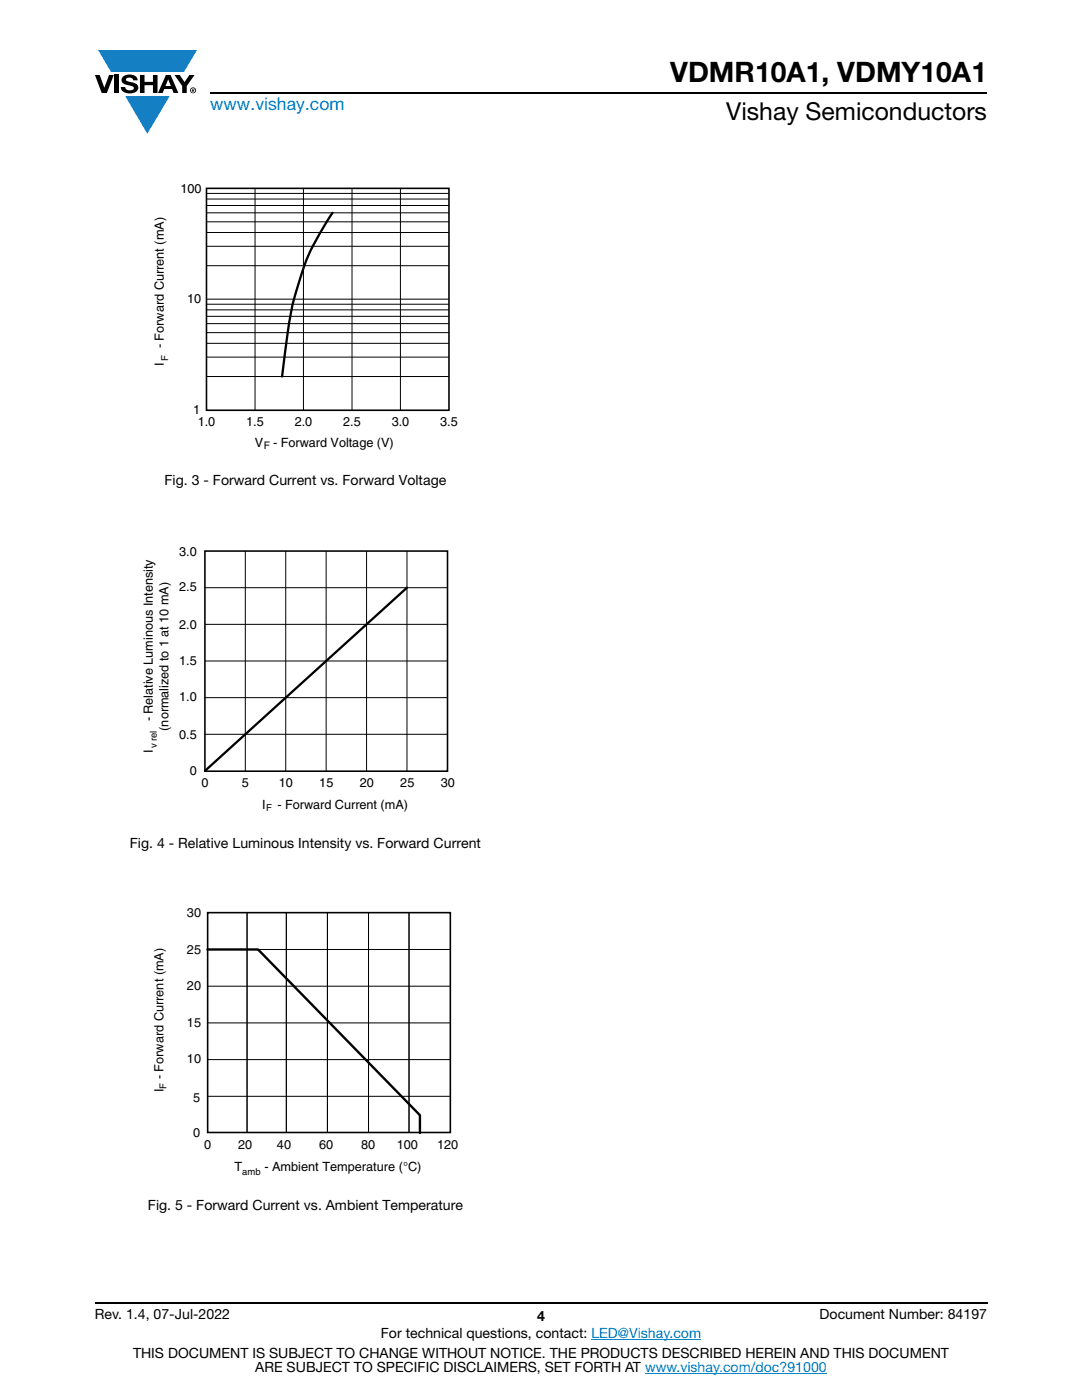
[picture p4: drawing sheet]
<svg xmlns="http://www.w3.org/2000/svg" width="216mm" height="279mm" viewBox="0 0 216 279" stroke-linecap="round" stroke-linejoin="round" font-family="sans-serif">
<defs><g id="words">
<text font-size="5.6" x="133.7" y="16.4">VDMR10A1, VDMY10A1</text>
<text font-size="4.9" x="144.9" y="24">Vishay Semiconductors</text>
<text font-size="3.5" fill="#007ec4" x="42" y="21.9">www.vishay.com</text>
<g font-size="2.8">
<text x="32.8" y="96.8">Fig. 3 - Forward Current vs. Forward Voltage</text>
<text x="25.9" y="169.2">Fig. 4 - Relative Luminous Intensity vs. Forward Current</text>
<text x="29.5" y="241.5">Fig. 5 - Forward Current vs. Ambient Temperature</text>
<text x="18.9" y="263.3">Rev. 1.4, 07-Jul-2022</text>
<text x="107.2" y="263.6">4</text>
<text x="163.6" y="263.3">Document Number: 84197</text>
<text x="76" y="267.1">For technical questions, contact: LED@Vishay.com</text>
<text x="26.5" y="271">THIS DOCUMENT IS SUBJECT TO CHANGE WITHOUT NOTICE. THE PRODUCTS DESCRIBED HEREIN AND THIS DOCUMENT</text>
<text x="50.9" y="273.8">ARE SUBJECT TO SPECIFIC DISCLAIMERS, SET FORTH AT www.vishay.com/doc?91000</text>
</g>
<g font-size="2.6">
<text x="36" y="38.5">100</text>
<text x="37.3" y="60.6">10</text>
<text x="38.5" y="82.7">1</text>
<text x="39.4" y="85">1.0</text>
<text x="49.1" y="85">1.5</text>
<text x="50.8" y="89.2">V</text>
<text x="54.5" y="89.2">- Forward Voltage (V)</text>
<text x="58.8" y="85">2.0</text>
<text x="68.5" y="85">2.5</text>
<text x="78.2" y="85">3.0</text>
<text x="87.8" y="85">3.5</text>
</g>
<g font-size="2.5">
<text x="32.7" y="69.5" transform="rotate(-90 32.7 69.5)">- Forward Current (mA)</text>
<text x="32.7" y="73" transform="rotate(-90 32.7 73)">I</text>
<text x="35.8" y="110.9">3.0</text>
<text x="35.8" y="117.9">2.5</text>
<text x="35.8" y="125.5">2.0</text>
<text x="35.8" y="132.7">1.5</text>
<text x="30.5" y="144" transform="rotate(-90 30.5 144)">- Relative Luminous Intensity</text>
<text x="35.8" y="140">1.0</text>
<text x="33.6" y="145.8" transform="rotate(-90 33.6 145.8)">(normalized to 1 at 10 mA)</text>
<text x="35.8" y="147.6">0.5</text>
<text x="30.5" y="150.3" transform="rotate(-90 30.5 150.3)">I</text>
<text x="37.9" y="154.7">0</text>
<text x="40.2" y="157">0</text>
<text x="48.3" y="157">5</text>
<text x="52.3" y="161.5">I</text>
<text x="55.4" y="161.5">- Forward Current (mA)</text>
<text x="55.6" y="157">10</text>
<text x="63.7" y="157">15</text>
<text x="71.8" y="157">20</text>
<text x="79.9" y="157">25</text>
<text x="88" y="157">30</text>
<text x="46.8" y="233.8">T</text>
<text x="52.7" y="233.8">- Ambient Temperature (°C)</text>
</g>
<g font-size="2.5" fill="#050504">
<text x="37.3" y="183">30</text>
<text x="37.3" y="190.4">25</text>
<text x="37.3" y="197.6">20</text>
<text x="37.3" y="205">15</text>
<text x="32.6" y="215.4" transform="rotate(-90 32.6 215.4)">- Forward Current (mA)</text>
<text x="37.3" y="212">10</text>
<text x="32.6" y="218" transform="rotate(-90 32.6 218)">I</text>
<text x="38.5" y="219.9">5</text>
<text x="38.5" y="226.8">0</text>
<text x="40.7" y="229.4">0</text>
<text x="47.5" y="229.4">20</text>
<text x="55.3" y="229.4">40</text>
<text x="63.7" y="229.4">60</text>
<text x="72.1" y="229.4">80</text>
<text x="79.2" y="229.4">100</text>
<text x="87.2" y="229.4">120</text>
</g>
<text font-size="2.1" x="52.7" y="89.6">F</text>
<g font-size="1.9">
<text x="33.5" y="72" transform="rotate(-90 33.5 72)">F</text>
<text x="31.3" y="149.4" transform="rotate(-90 31.3 149.4)">v rel</text>
<text x="53.1" y="161.9">F</text>
<text x="48.3" y="234.4">amb</text>
</g>
<text font-size="1.9" fill="#050504" x="33.2" y="217.3" transform="rotate(-90 33.2 217.3)">F</text>
</g></defs>
<g fill="#147fc3">
<path d="M19.6 10h19.7l-2.6 4.3h-1.1h-13.5z"/>
<path d="M25 19.2h8.9l-4.5 7.5z"/>
</g>
<g fill="#000">
<path d="M18.9 15h1l.9 2.5 1-2.5h.9l-1.4 3.6h-1zM22.9 15h.9v3.6h-.9zM24.6 15.3a2.1 2.1 0 0 1 2.8 .3l.1 .4h-.9a.79 .79 0 0 0-.7-.5 .79 .79 0 0 0-.8 .4l.3 .3 1 .2a1.08 1.08 0 0 1 1.2 1 1.08 1.08 0 0 1-1.1 1.2 1.73 1.73 0 0 1-2.4-1.2h.9a.96 .96 0 0 0 .8 .6 .96 .96 0 0 0 .9-.4 1.31 1.31 0 0 0-1.2-.6 1.03 1.03 0 0 1-1.1-.6 1.03 1.03 0 0 1 .2-1.1zM27.9 15h.9v1.3h1.7v-1.3h.9v3.6h-.9v-1.6h-1.7v1.6h-.9zM34.8 15h1.1l.9 1.4 1-1.4h1l-1.5 2.2v1.4h-.9v-1.4z"/>
<path d="M33.6 15.9l.5 1.3h-1.1zM33.1 15l-1.6 3.6h1l.3-.8h1.5l.3 .8h1l-1.6-3.6z"/>
<path d="M38.4 17.8h.2v.2h-.2zM38.3 17.7v.7h.1v-.3l.4 .3-.2-.3 .2-.2-.1-.2z"/>
<path d="M38.1 18a.46 .46 0 0 1 .9 0 .46 .46 0 0 1-.9 0zM37.9 18a.6 .6 0 0 0 1.2 0 .6 .6 0 0 0-1.2 0z"/>
</g>
<path d="M42 18.6h155M18.9 260h178.1" fill="none" stroke="#000" stroke-width=".36"/>
<path d="M118 267.3h21.9M128.7 274h36.3" fill="none" stroke="#007ec4" stroke-width=".2"/>
<path d="M41.2 37.6h48.4v44.3h-48.4z" fill="#fff"/>
<path d="M41.2 37.6h48.4v44.3h-48.4z" fill="none" stroke="#000" stroke-width=".32"/>
<g fill="none" stroke="#000" stroke-width=".2">
<path d="M41.2 38.6h48.4M41.2 39.7h48.4M50.9 37.6v44.2M60.6 37.6v44.2M70.2 37.6v44.2M79.9 37.6v44.2M41.2 41h48.4M41.2 42.5h48.4M41.2 44.3h48.4M41.2 46.4h48.4M41.2 49.2h48.4M41.2 53h48.4"/>
<path d="M41.2 59.7h48.4M41.2 60.7h48.4M41.2 61.8h48.4M41.2 63.1h48.4M41.2 64.6h48.4M41.2 66.4h48.4M41.2 68.5h48.4M41.2 71.3h48.4M41.2 75.1h48.4"/>
</g>
<path d="M66.4 42.5l-.2 .3a48.3 48.3 0 0 0-7.5 16.9 116.3 116.3 0 0 0-2.4 15.4" fill="none" stroke="#000" stroke-width=".46"/>
<path d="M40.9 110h48.4v43.9h-48.4z" fill="#fff"/>
<path d="M40.9 110h48.4v43.9h-48.4zM41.4 182.1h48.5v43.9h-48.5z" fill="none" stroke="#000" stroke-width=".32"/>
<g fill="none" stroke="#000" stroke-width=".2">
<path d="M40.9 117.3h48.4M49 110v43.9M57 110v43.9M65.1 110v43.9M73.1 110v43.9M81.2 110v43.9M40.9 124.6h48.4M40.9 131.9h48.4M40.9 139.2h48.4M40.9 146.5h48.4M41.4 196.8h48.5M41.4 189.5h48.5"/>
<path d="M49.3 182.2v43.8M57.1 182.1v43.8M65.3 182.1v43.8M73.5 182.1v43.8M81.6 182.2v43.8M41.4 218.8h48.5M41.4 211.5h48.5M41.4 204.1h48.5"/>
</g>
<path d="M81.2 117.3l-40.3 36.6" fill="none" stroke="#000" stroke-width=".46"/>
<path d="M49.3 182.2v43.8M57.1 182.1v43.8M65.3 182.1v43.8M73.5 182.1v43.8M81.6 182.2v43.8" fill="none" stroke="#050504" stroke-width=".2"/>
<path d="M41.4 189.5h10.1l32.3 33.1v3.5" fill="none" stroke="#000" stroke-width=".48"/>
<use href="#words"/>
</svg>
